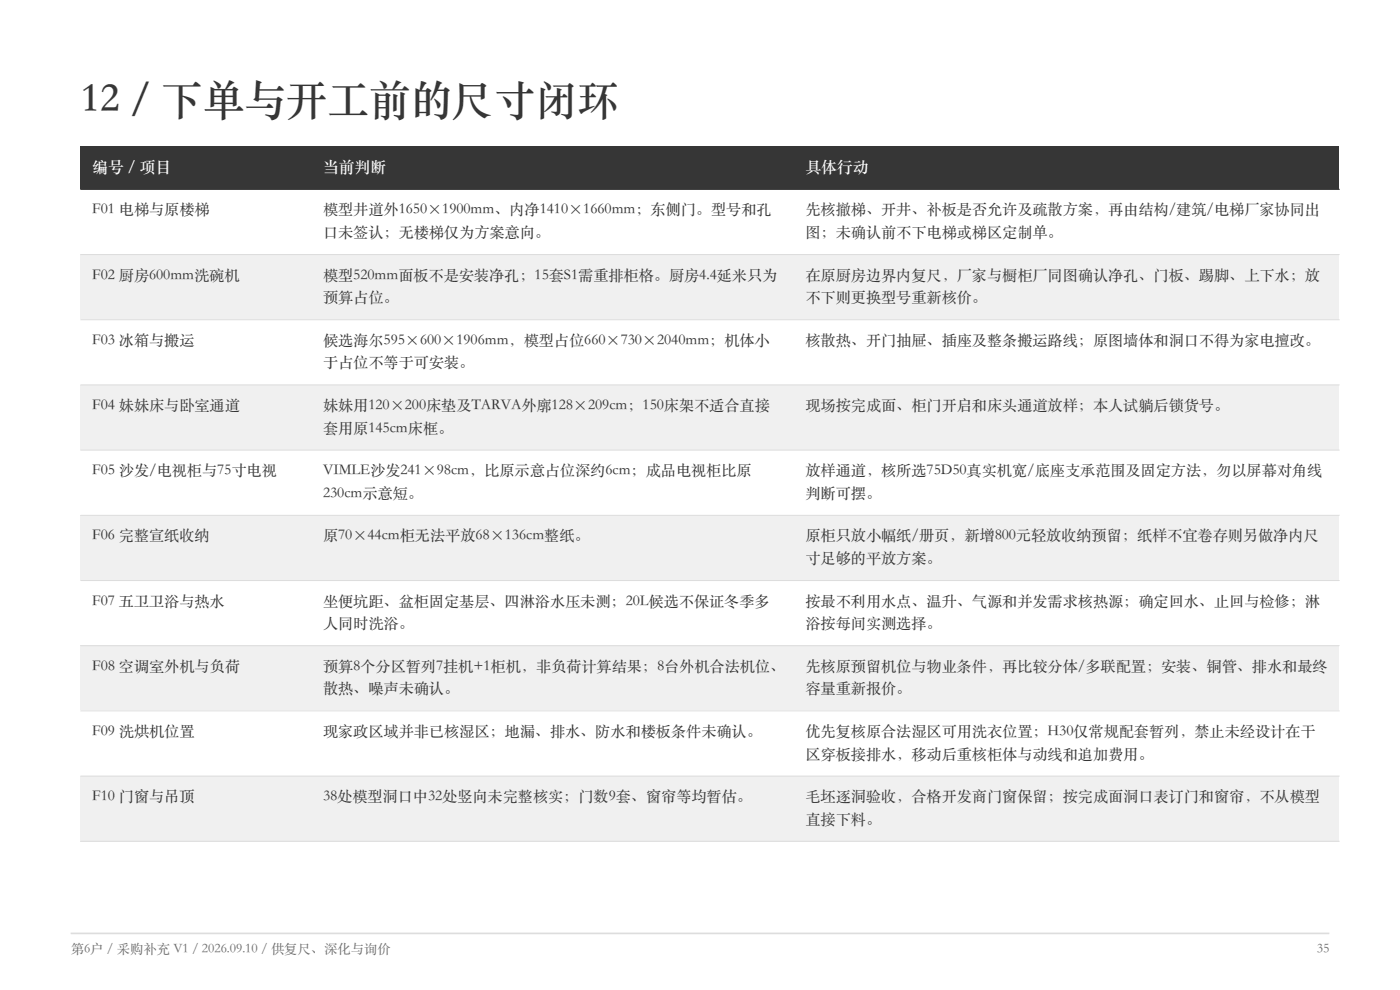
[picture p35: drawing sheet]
<svg xmlns="http://www.w3.org/2000/svg" width="297mm" height="210mm" viewBox="0 0 297 210" stroke-linecap="round" stroke-linejoin="round" font-family="sans-serif">
<defs><g id="words">
<text font-size="8.8" fill="#263d38" x="17.1" y="23.9">12 / 下单与开工前的尺寸闭环</text>
<g font-size="3.4" fill="#fff">
<text x="19.6" y="36.5">编号 / 项目</text>
<text x="68.5" y="36.5">当前判断</text>
<text x="170.9" y="36.5">具体行动</text>
</g>
<g font-size="3.2" fill="#263d38">
<text x="19.6" y="45.5">F01 电梯与原楼梯</text>
<text x="68.5" y="45.5">模型井道外1650×1900mm、内净1410×1660mm；东侧门。型号和孔</text>
<text x="170.9" y="45.5">先核撤梯、开井、补板是否允许及疏散方案，再由结构/建筑/电梯厂家协同出</text>
<text x="68.5" y="50.3">口未签认；无楼梯仅为方案意向。</text>
<text x="170.9" y="50.3">图；未确认前不下电梯或梯区定制单。</text>
<text x="19.6" y="59.3">F02 厨房600mm洗碗机</text>
<text x="68.5" y="59.3">模型520mm面板不是安装净孔；15套S1需重排柜格。厨房4.4延米只为</text>
<text x="170.9" y="59.3">在原厨房边界内复尺，厂家与橱柜厂同图确认净孔、门板、踢脚、上下水；放</text>
<text x="68.5" y="64.1">预算占位。</text>
<text x="170.9" y="64.1">不下则更换型号重新核价。</text>
<text x="19.6" y="73.1">F03 冰箱与搬运</text>
<text x="68.5" y="73.1">候选海尔595×600×1906mm，模型占位660×730×2040mm；机体小</text>
<text x="68.5" y="77.9">于占位不等于可安装。</text>
<text x="170.9" y="73.1">核散热、开门抽屉、插座及整条搬运路线；原图墙体和洞口不得为家电擅改。</text>
<text x="19.6" y="87">F04 妹妹床与卧室通道</text>
<text x="68.5" y="87">妹妹用120×200床垫及TARVA外廓128×209cm；150床架不适合直接</text>
<text x="170.9" y="87">现场按完成面、柜门开启和床头通道放样；本人试躺后锁货号。</text>
<text x="68.5" y="91.8">套用原145cm床框。</text>
<text x="19.6" y="100.8">F05 沙发/电视柜与75寸电视</text>
<text x="68.5" y="100.8">VIMLE沙发241×98cm，比原示意占位深约6cm；成品电视柜比原</text>
<text x="170.9" y="100.8">放样通道，核所选75D50真实机宽/底座支承范围及固定方法，勿以屏幕对角线</text>
<text x="68.5" y="105.6">230cm示意短。</text>
<text x="170.9" y="105.6">判断可摆。</text>
<text x="19.6" y="114.6">F06 完整宣纸收纳</text>
<text x="68.5" y="114.6">原70×44cm柜无法平放68×136cm整纸。</text>
<text x="170.9" y="114.6">原柜只放小幅纸/册页，新增800元轻放收纳预留；纸样不宜卷存则另做净内尺</text>
<text x="170.9" y="119.4">寸足够的平放方案。</text>
<text x="19.6" y="128.5">F07 五卫卫浴与热水</text>
<text x="68.5" y="128.5">坐便坑距、盆柜固定基层、四淋浴水压未测；20L候选不保证冬季多</text>
<text x="170.9" y="128.5">按最不利用水点、温升、气源和并发需求核热源；确定回水、止回与检修；淋</text>
<text x="68.5" y="133.3">人同时洗浴。</text>
<text x="170.9" y="133.3">浴按每间实测选择。</text>
<text x="19.6" y="142.3">F08 空调室外机与负荷</text>
<text x="68.5" y="142.3">预算8个分区暂列7挂机+1柜机，非负荷计算结果；8台外机合法机位、</text>
<text x="170.9" y="142.3">先核原预留机位与物业条件，再比较分体/多联配置；安装、铜管、排水和最终</text>
<text x="68.5" y="147.1">散热、噪声未确认。</text>
<text x="170.9" y="147.1">容量重新报价。</text>
<text x="19.6" y="156.1">F09 洗烘机位置</text>
<text x="68.5" y="156.1">现家政区域并非已核湿区；地漏、排水、防水和楼板条件未确认。</text>
<text x="170.9" y="156.1">优先复核原合法湿区可用洗衣位置；H30仅常规配套暂列，禁止未经设计在干</text>
<text x="170.9" y="160.9">区穿板接排水，移动后重核柜体与动线和追加费用。</text>
<text x="19.6" y="170">F10 门窗与吊顶</text>
<text x="68.5" y="170">38处模型洞口中32处竖向未完整核实；门数9套、窗帘等均暂估。</text>
<text x="170.9" y="170">毛坯逐洞验收，合格开发商门窗保留；按完成面洞口表订门和窗帘，不从模型</text>
<text x="170.9" y="174.7">直接下料。</text>
</g>
<g font-size="2.8" fill="#64736c">
<text x="15" y="202.2">第6户 / 采购补充 V1 / 2026.09.10 / 供复尺、深化与询价</text>
<text x="279.4" y="202.2">35</text>
</g>
</g></defs>
<path d="M15 198h267" fill="none" stroke="#d9ded6" stroke-width=".35"/>
<path d="M17.1 31h267v9.2h-267z" fill-rule="evenodd" fill="#263d38"/>
<path d="M17.1 40.2h267v13.8h-267z" fill-rule="evenodd" fill="#fff"/>
<path d="M17.1 54h267v13.8h-267z" fill-rule="evenodd" fill="#eff2ea"/>
<path d="M17.1 67.8h267v13.9h-267z" fill-rule="evenodd" fill="#fff"/>
<path d="M17.1 81.7h267v13.8h-267z" fill-rule="evenodd" fill="#eff2ea"/>
<path d="M17.1 95.5h267v13.8h-267z" fill-rule="evenodd" fill="#fff"/>
<path d="M17.1 109.3h267v13.8h-267z" fill-rule="evenodd" fill="#eff2ea"/>
<path d="M17.1 123.1h267v13.9h-267z" fill-rule="evenodd" fill="#fff"/>
<path d="M17.1 137h267v13.8h-267z" fill-rule="evenodd" fill="#eff2ea"/>
<path d="M17.1 150.8h267v13.8h-267z" fill-rule="evenodd" fill="#fff"/>
<path d="M17.1 164.6h267v13.9h-267z" fill-rule="evenodd" fill="#eff2ea"/>
<path d="M17.1 40.2h267" fill="none" stroke="#263d38" stroke-width=".25"/>
<path d="M17.1 54h267M17.1 67.8h267M17.1 81.7h267M17.1 95.5h267M17.1 109.3h267M17.1 123.1h267M17.1 137h267M17.1 150.8h267M17.1 164.6h267M17.1 178.5h267" fill="none" stroke="#d9ded6" stroke-width=".21"/>
<use href="#words"/>
</svg>
